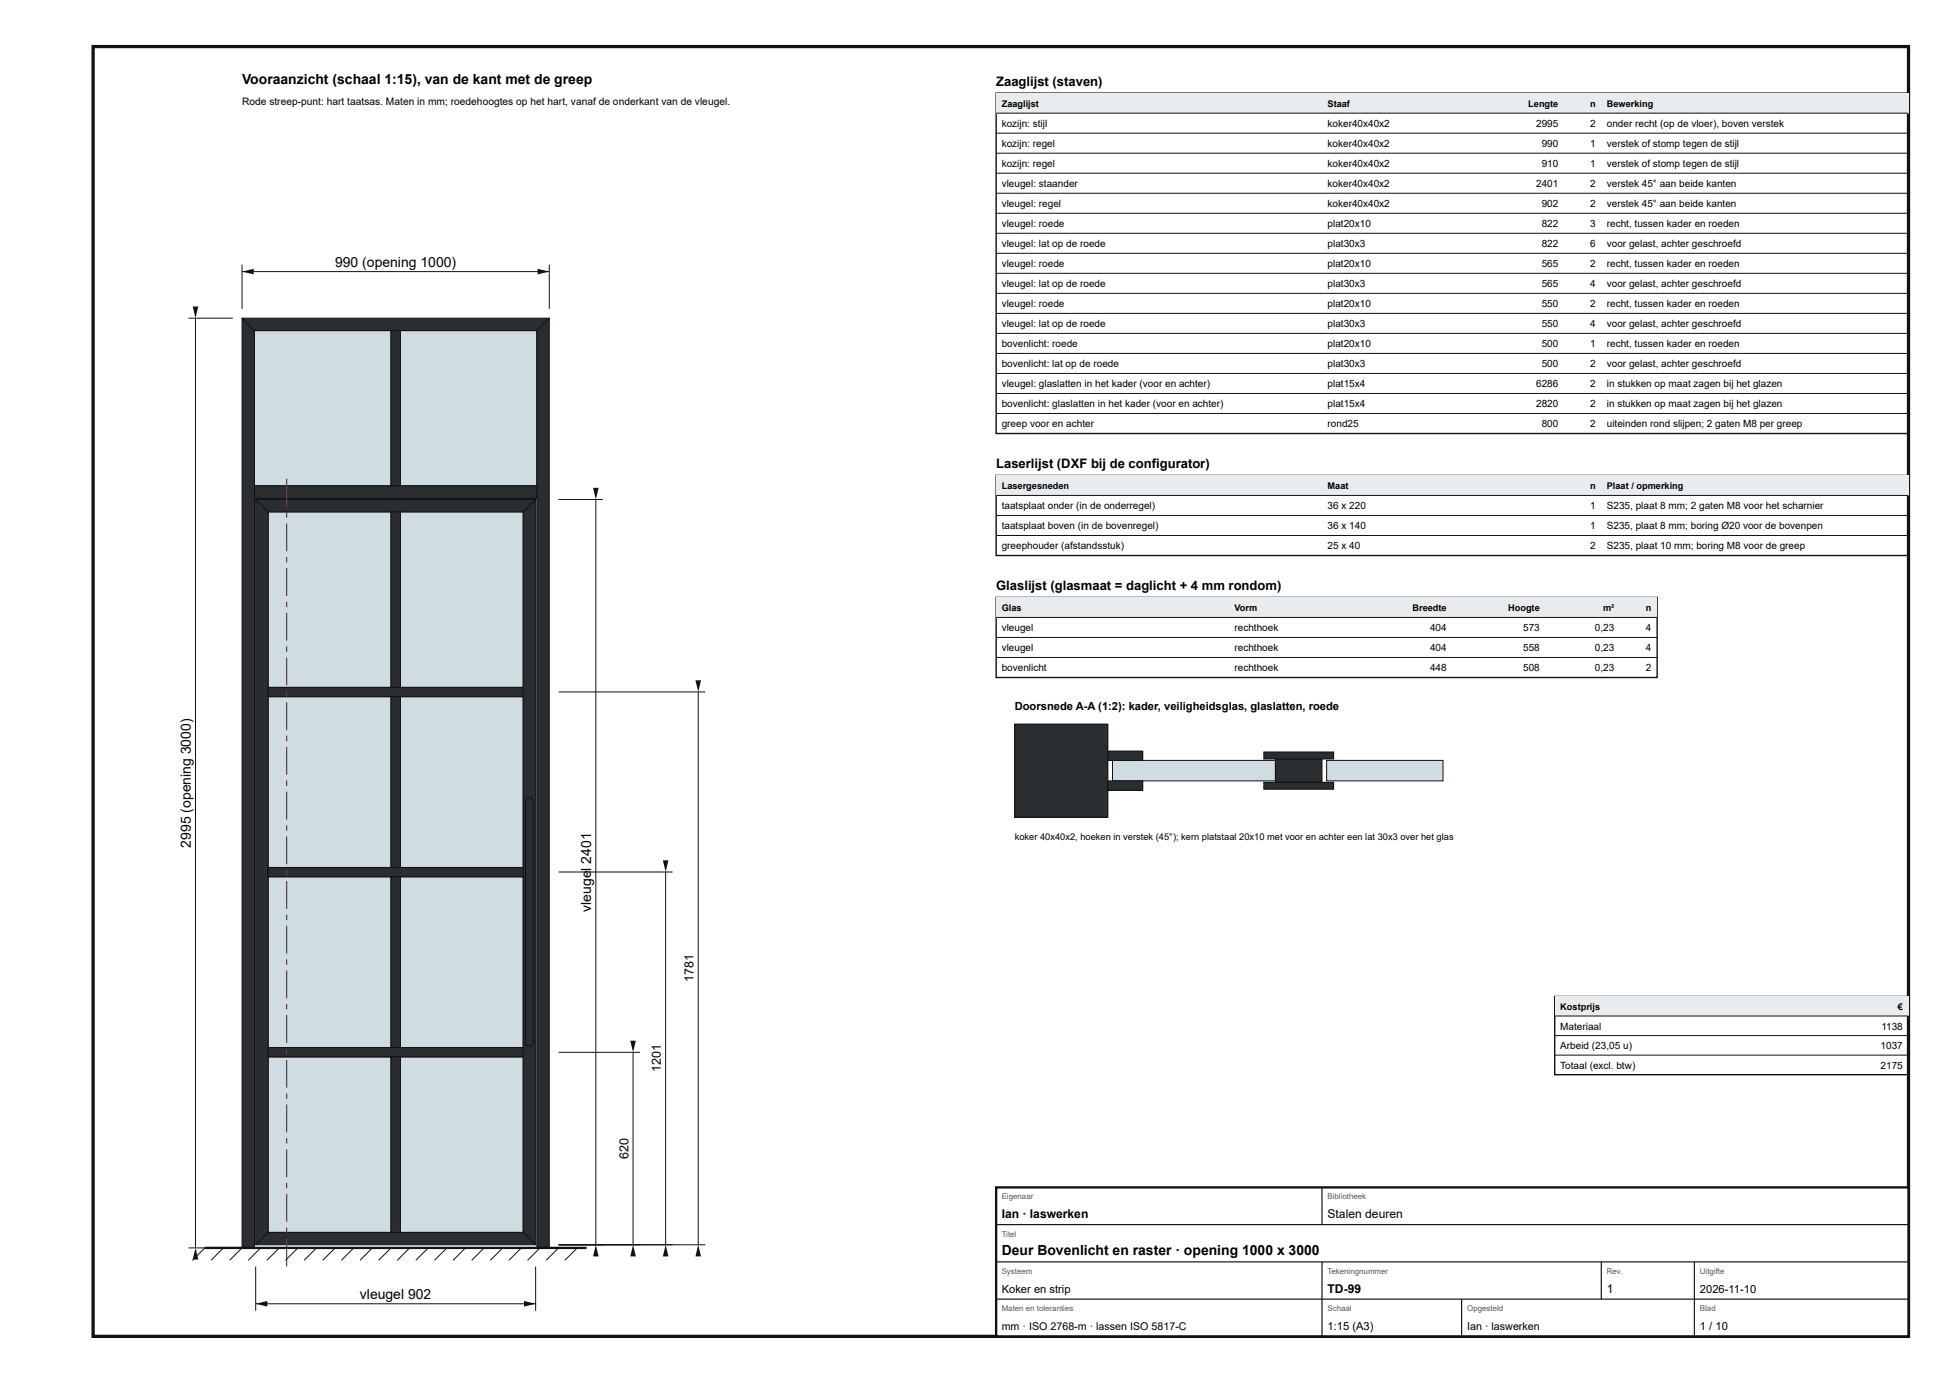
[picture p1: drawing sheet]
<svg xmlns="http://www.w3.org/2000/svg" width="420mm" height="297mm" viewBox="0 0 420 297" stroke-linecap="round" stroke-linejoin="round" font-family="sans-serif">
<defs><g id="words">
<g font-size="3">
<text x="52" y="18">Vooraanzicht (schaal 1:15), van de kant met de greep</text>
<text x="72" y="57.3">990 (opening 1000)</text>
<text x="41" y="182" transform="rotate(-90 41 182)">2995 (opening 3000)</text>
<text x="127" y="187" transform="rotate(-90 127 187)">l 2401</text>
<text x="127" y="195.8" transform="rotate(-90 127 195.8)">vleuge</text>
<text x="215.2" y="269.6">Deur Bovenlicht en raster · opening 1000 x 3000</text>
<text x="77.3" y="279">vleugel 902</text>
</g>
<g font-size="2.8">
<text x="214" y="18.5">Zaaglijst (staven)</text>
<text x="214" y="100.6">Laserlijst (DXF bij de configurator)</text>
<text x="214" y="126.8">Glaslijst (glasmaat = daglicht + 4 mm rondom)</text>
</g>
<g font-size="2.7">
<text x="149" y="211" transform="rotate(-90 149 211)">1781</text>
<text x="142" y="230.3" transform="rotate(-90 142 230.3)">1201</text>
<text x="135" y="248.9" transform="rotate(-90 135 248.9)">620</text>
</g>
<g font-size="2.6">
<text x="215.2" y="261.6">Ian · laswerken</text>
<text x="285.2" y="261.6">Stalen deuren</text>
<text x="285.2" y="277.6">TD-99</text>
<text x="345.2" y="277.6">1</text>
</g>
<g font-size="2.4">
<text x="218" y="152.5">Doorsnede A-A (1:2): kader, veiligheidsglas, glaslatten, roede</text>
<text x="215.2" y="277.6">Koker en strip</text>
<text x="365.2" y="277.6">2026-11-10</text>
<text x="285.2" y="285.6">1:15 (A3)</text>
<text x="365.2" y="285.6">1 / 10</text>
</g>
<g font-size="2.3">
<text x="215.2" y="285.6">mm · ISO 2768-m · lassen ISO 5817-C</text>
<text x="315.2" y="285.6">Ian · laswerken</text>
</g>
<text font-size="2.2" x="52" y="22.5">Rode streep-punt: hart taatsas. Maten in mm; roedehoogtes op het hart, vanaf de onderkant van de vleugel.</text>
<g font-size="2.1">
<text x="215.2" y="27.3">kozijn: stijl</text>
<text x="285.2" y="27.3">koker40x40x2</text>
<text x="330" y="27.3">2995</text>
<text x="341.6" y="27.3">2</text>
<text x="345.2" y="27.3">onder recht (op de vloer), boven verstek</text>
<text x="215.2" y="31.6">kozijn: regel</text>
<text x="215.2" y="35.9">kozijn: regel</text>
<text x="285.2" y="31.6">koker40x40x2</text>
<text x="285.2" y="35.9">koker40x40x2</text>
<text x="331.2" y="31.6">990</text>
<text x="331.2" y="35.9">910</text>
<text x="341.6" y="31.6">1</text>
<text x="341.6" y="35.9">1</text>
<text x="345.2" y="31.6">verstek of stomp tegen de stijl</text>
<text x="345.2" y="35.9">verstek of stomp tegen de stijl</text>
<text x="215.2" y="40.2">vleugel: staander</text>
<text x="285.2" y="40.2">koker40x40x2</text>
<text x="330" y="40.2">2401</text>
<text x="341.6" y="40.2">2</text>
<text x="345.2" y="40.2">verstek 45° aan beide kanten</text>
<text x="215.2" y="44.5">vleugel: regel</text>
<text x="285.2" y="44.5">koker40x40x2</text>
<text x="331.2" y="44.5">902</text>
<text x="341.6" y="44.5">2</text>
<text x="345.2" y="44.5">verstek 45° aan beide kanten</text>
<text x="215.2" y="48.8">vleugel: roede</text>
<text x="215.2" y="53.1">vleugel: lat op de roede</text>
<text x="285.2" y="48.8">plat20x10</text>
<text x="285.2" y="53.1">plat30x3</text>
<text x="331.2" y="48.8">822</text>
<text x="331.2" y="53.1">822</text>
<text x="341.6" y="48.8">3</text>
<text x="341.6" y="53.1">6</text>
<text x="345.2" y="48.8">recht, tussen kader en roeden</text>
<text x="345.2" y="53.1">voor gelast, achter geschroefd</text>
<text x="215.2" y="57.4">vleugel: roede</text>
<text x="285.2" y="57.4">plat20x10</text>
<text x="331.2" y="57.4">565</text>
<text x="341.6" y="57.4">2</text>
<text x="345.2" y="57.4">recht, tussen kader en roeden</text>
<text x="215.2" y="61.7">vleugel: lat op de roede</text>
<text x="285.2" y="61.7">plat30x3</text>
<text x="331.2" y="61.7">565</text>
<text x="341.6" y="61.7">4</text>
<text x="345.2" y="61.7">voor gelast, achter geschroefd</text>
<text x="215.2" y="66">vleugel: roede</text>
<text x="215.2" y="70.3">vleugel: lat op de roede</text>
<text x="285.2" y="66">plat20x10</text>
<text x="285.2" y="70.3">plat30x3</text>
<text x="331.2" y="66">550</text>
<text x="331.2" y="70.3">550</text>
<text x="341.6" y="66">2</text>
<text x="341.6" y="70.3">4</text>
<text x="345.2" y="66">recht, tussen kader en roeden</text>
<text x="345.2" y="70.3">voor gelast, achter geschroefd</text>
<text x="215.2" y="74.6">bovenlicht: roede</text>
<text x="285.2" y="74.6">plat20x10</text>
<text x="331.2" y="74.6">500</text>
<text x="341.6" y="74.6">1</text>
<text x="345.2" y="74.6">recht, tussen kader en roeden</text>
<text x="215.2" y="78.9">bovenlicht: lat op de roede</text>
<text x="215.2" y="83.2">vleugel: glaslatten in het kader (voor en achter)</text>
<text x="285.2" y="78.9">plat30x3</text>
<text x="285.2" y="83.2">plat15x4</text>
<text x="330" y="83.2">6286</text>
<text x="331.2" y="78.9">500</text>
<text x="341.6" y="78.9">2</text>
<text x="341.6" y="83.2">2</text>
<text x="345.2" y="78.9">voor gelast, achter geschroefd</text>
<text x="345.2" y="83.2">in stukken op maat zagen bij het glazen</text>
<text x="215.2" y="87.5">bovenlicht: glaslatten in het kader (voor en achter)</text>
<text x="285.2" y="87.5">plat15x4</text>
<text x="330" y="87.5">2820</text>
<text x="341.6" y="87.5">2</text>
<text x="345.2" y="87.5">in stukken op maat zagen bij het glazen</text>
<text x="215.2" y="91.8">greep voor en achter</text>
<text x="285.2" y="91.8">rond25</text>
<text x="331.2" y="91.8">800</text>
<text x="341.6" y="91.8">2</text>
<text x="345.2" y="91.8">uiteinden rond slijpen; 2 gaten M8 per greep</text>
<text x="215.2" y="109.4">taatsplaat onder (in de onderregel)</text>
<text x="215.2" y="113.7">taatsplaat boven (in de bovenregel)</text>
<text x="285.2" y="109.4">36 x 220</text>
<text x="285.2" y="113.7">36 x 140</text>
<text x="341.6" y="109.4">1</text>
<text x="341.6" y="113.7">1</text>
<text x="345.2" y="109.4">S235, plaat 8 mm; 2 gaten M8 voor het scharnier</text>
<text x="345.2" y="113.7">S235, plaat 8 mm; boring Ø20 voor de bovenpen</text>
<text x="215.2" y="118">greephouder (afstandsstuk)</text>
<text x="285.2" y="118">25 x 40</text>
<text x="341.6" y="118">2</text>
<text x="345.2" y="118">S235, plaat 10 mm; boring M8 voor de greep</text>
<text x="215.2" y="135.6">vleugel</text>
<text x="265.2" y="135.6">rechthoek</text>
<text x="307.2" y="135.6">404</text>
<text x="327.2" y="135.6">573</text>
<text x="342.6" y="135.6">0,23</text>
<text x="353.6" y="135.6">4</text>
<text x="215.2" y="139.9">vleugel</text>
<text x="265.2" y="139.9">rechthoek</text>
<text x="307.2" y="139.9">404</text>
<text x="327.2" y="139.9">558</text>
<text x="342.6" y="139.9">0,23</text>
<text x="353.6" y="139.9">4</text>
<text x="215.2" y="144.2">bovenlicht</text>
<text x="265.2" y="144.2">rechthoek</text>
<text x="307.2" y="144.2">448</text>
<text x="327.2" y="144.2">508</text>
<text x="342.6" y="144.2">0,23</text>
<text x="353.6" y="144.2">2</text>
<text x="335.2" y="221.1">Materiaal</text>
<text x="404.2" y="221.1">1138</text>
<text x="335.2" y="225.3">Arbeid (23,05 u)</text>
<text x="404" y="225.3">1037</text>
<text x="335.2" y="229.5">Totaal (excl. btw)</text>
<text x="404" y="229.5">2175</text>
</g>
<g font-size="2">
<text x="215.2" y="23">Zaaglijst</text>
<text x="285.2" y="23">Staaf</text>
<text x="328.3" y="23">Lengte</text>
<text x="341.6" y="23">n</text>
<text x="345.2" y="23">Bewerking</text>
<text x="215.2" y="105.1">Lasergesneden</text>
<text x="285.2" y="105.1">Maat</text>
<text x="341.6" y="105.1">n</text>
<text x="345.2" y="105.1">Plaat / opmerking</text>
<text x="215.2" y="131.3">Glas</text>
<text x="265.2" y="131.3">Vorm</text>
<text x="303.4" y="131.3">Breedte</text>
<text x="324" y="131.3">Hoogte</text>
<text x="344.4" y="131.3">m²</text>
<text x="353.6" y="131.3">n</text>
<text x="218" y="180.5">koker 40x40x2, hoeken in verstek (45°); kern platstaal 20x10 met voor en achter een lat 30x3 over het glas</text>
<text x="335.2" y="216.9">Kostprijs</text>
<text x="407.7" y="216.9">€</text>
</g>
<g font-size="1.7" fill="#555">
<text x="215.2" y="257.6">Eigenaar</text>
<text x="285.2" y="257.6">Bibliotheek</text>
<text x="215.2" y="265.6">Titel</text>
<text x="215.2" y="273.6">Systeem</text>
<text x="285.2" y="273.6">Tekeningnummer</text>
<text x="345.2" y="273.6">Rev.</text>
<text x="365.2" y="273.6">Uitgifte</text>
<text x="215.2" y="281.6">Maten en toleranties</text>
<text x="285.2" y="281.6">Schaal</text>
<text x="315.2" y="281.6">Opgesteld</text>
<text x="365.2" y="281.6">Blad</text>
</g>
</g></defs>
<path d="M20 10h390v277h-390z" fill="none" stroke="#111" stroke-width=".7" stroke-linecap="butt"/>
<path d="M57.6 227h26.4v37.7h-26.4z" fill="#cfdde3"/>
<path d="M57.6 227h26.4v37.7h-26.4z" fill="none" stroke="#111" stroke-width=".21"/>
<path d="M86 227h26.4v37.7h-26.4z" fill="#cfdde3"/>
<path d="M86 227h26.4v37.7h-26.4z" fill="none" stroke="#111" stroke-width=".21"/>
<path d="M57.6 188.3h26.4v36.7h-26.4z" fill="#cfdde3"/>
<path d="M57.6 188.3h26.4v36.7h-26.4z" fill="none" stroke="#111" stroke-width=".21"/>
<path d="M86 188.3h26.4v36.7h-26.4z" fill="#cfdde3"/>
<path d="M86 188.3h26.4v36.7h-26.4z" fill="none" stroke="#111" stroke-width=".21"/>
<path d="M57.6 149.6h26.4v36.7h-26.4z" fill="#cfdde3"/>
<path d="M57.6 149.6h26.4v36.7h-26.4z" fill="none" stroke="#111" stroke-width=".21"/>
<path d="M86 149.6h26.4v36.7h-26.4z" fill="#cfdde3"/>
<path d="M86 149.6h26.4v36.7h-26.4z" fill="none" stroke="#111" stroke-width=".21"/>
<path d="M57.6 109.9h26.4v37.7h-26.4z" fill="#cfdde3"/>
<path d="M57.6 109.9h26.4v37.7h-26.4z" fill="none" stroke="#111" stroke-width=".21"/>
<path d="M86 109.9h26.4v37.7h-26.4z" fill="#cfdde3"/>
<path d="M86 109.9h26.4v37.7h-26.4z" fill="none" stroke="#111" stroke-width=".21"/>
<path d="M54.7 71h29.3v33.3h-29.3z" fill="#cfdde3"/>
<path d="M54.7 71h29.3v33.3h-29.3z" fill="none" stroke="#111" stroke-width=".21"/>
<path d="M86 71h29.3v33.3h-29.3z" fill="#cfdde3"/>
<path d="M86 71h29.3v33.3h-29.3z" fill="none" stroke="#111" stroke-width=".21"/>
<path d="M52 68.3l2.7 2.7v197h-2.7z" fill="#2b2e31"/>
<path d="M52 68.3l2.7 2.7v197h-2.7z" fill="none" stroke="#111" stroke-width=".21"/>
<path d="M115.3 71l2.7-2.7v199.7h-2.7z" fill="#2b2e31"/>
<path d="M115.3 71l2.7-2.7v199.7h-2.7z" fill="none" stroke="#111" stroke-width=".21"/>
<path d="M52 68.3h66l-2.7 2.7h-60.6z" fill="#2b2e31"/>
<path d="M52 68.3h66l-2.7 2.7h-60.6z" fill="none" stroke="#111" stroke-width=".21"/>
<path d="M54.7 104.3h60.6v2.7h-60.6z" fill="#2b2e31"/>
<path d="M54.7 104.3h60.6v2.7h-60.6z" fill="none" stroke="#111" stroke-width=".21"/>
<path d="M54.9 107.3l2.7 2.6v154.8l-2.7 2.6z" fill="#2b2e31"/>
<path d="M54.9 107.3l2.7 2.6v154.8l-2.7 2.6z" fill="none" stroke="#111" stroke-width=".21"/>
<path d="M112.4 109.9l2.7-2.6v160l-2.7-2.6z" fill="#2b2e31"/>
<path d="M112.4 109.9l2.7-2.6v160l-2.7-2.6z" fill="none" stroke="#111" stroke-width=".21"/>
<path d="M54.9 267.3l2.7-2.6h54.8l2.7 2.6z" fill="#2b2e31"/>
<path d="M54.9 267.3l2.7-2.6h54.8l2.7 2.6z" fill="none" stroke="#111" stroke-width=".21"/>
<path d="M54.9 107.3h60.2l-2.7 2.6h-54.8z" fill="#2b2e31"/>
<path d="M54.9 107.3h60.2l-2.7 2.6h-54.8z" fill="none" stroke="#111" stroke-width=".21"/>
<path d="M57.6 225h54.8v2h-54.8z" fill="#2b2e31"/>
<path d="M57.6 225h54.8v2h-54.8z" fill="none" stroke="#111" stroke-width=".21"/>
<path d="M57.6 186.3h54.8v2h-54.8z" fill="#2b2e31"/>
<path d="M57.6 186.3h54.8v2h-54.8z" fill="none" stroke="#111" stroke-width=".21"/>
<path d="M57.6 147.6h54.8v2h-54.8z" fill="#2b2e31"/>
<path d="M57.6 147.6h54.8v2h-54.8z" fill="none" stroke="#111" stroke-width=".21"/>
<path d="M84 227h2v37.7h-2z" fill="#2b2e31"/>
<path d="M84 227h2v37.7h-2z" fill="none" stroke="#111" stroke-width=".21"/>
<path d="M84 188.3h2v36.7h-2z" fill="#2b2e31"/>
<path d="M84 188.3h2v36.7h-2z" fill="none" stroke="#111" stroke-width=".21"/>
<path d="M84 149.6h2v36.7h-2z" fill="#2b2e31"/>
<path d="M84 149.6h2v36.7h-2z" fill="none" stroke="#111" stroke-width=".21"/>
<path d="M84 109.9h2v37.7h-2z" fill="#2b2e31"/>
<path d="M84 109.9h2v37.7h-2z" fill="none" stroke="#111" stroke-width=".21"/>
<path d="M84 71h2v33.3h-2z" fill="#2b2e31"/>
<path d="M84 71h2v33.3h-2z" fill="none" stroke="#111" stroke-width=".21"/>
<path d="M61.5 266h.2v6h-.2zM61.5 263.6h.2v1.2h-.2zM61.5 256.4h.2v6h-.2zM61.5 254h.2v1.2h-.2zM61.5 246.8h.2v6h-.2zM61.5 244.4h.2v1.2h-.2zM61.5 237.2h.2v6h-.2zM61.5 234.8h.2v1.2h-.2zM61.5 227.6h.2v6h-.2zM61.5 225.2h.2v1.2h-.2zM61.5 218h.2v6h-.2zM61.5 215.6h.2v1.2h-.2zM61.5 208.4h.2v6h-.2zM61.5 206h.2v1.2h-.2zM61.5 198.8h.2v6h-.2zM61.5 196.4h.2v1.2h-.2zM61.5 189.2h.2v6h-.2zM61.5 186.8h.2v1.2h-.2zM61.5 179.6h.2v6h-.2zM61.5 177.2h.2v1.2h-.2zM61.5 170h.2v6h-.2zM61.5 167.6h.2v1.2h-.2zM61.5 160.4h.2v6h-.2zM61.5 158h.2v1.2h-.2zM61.5 150.8h.2v6h-.2zM61.5 148.4h.2v1.2h-.2zM61.5 141.2h.2v6h-.2zM61.5 138.8h.2v1.2h-.2zM61.5 131.6h.2v6h-.2zM61.5 129.2h.2v1.2h-.2zM61.5 122h.2v6h-.2zM61.5 119.6h.2v1.2h-.2zM61.5 112.4h.2v6h-.2zM61.5 110h.2v1.2h-.2zM61.5 102.8h.2v6h-.2z" fill="#b00"/>
<path d="M113.1 171.6a.84 .84 0 0 1 .9-.2 .84 .84 0 0 1 .6 .7v51.8a.84 .84 0 0 1-.9 .8 .84 .84 0 0 1-.8-.8v-51.8z" fill="#2b2e31"/>
<g fill="none" stroke="#111" stroke-width=".21">
<path d="M52 56.8v9.5M52 58.3h66M118 56.8v9.5M113.1 171.6a.84 .84 0 0 1 .9-.2 .84 .84 0 0 1 .6 .7v51.8a.84 .84 0 0 1-.9 .8 .84 .84 0 0 1-.8-.8v-51.8zM44 268l-2.7 2.7M48 268l-2.7 2.7M52 268l-2.7 2.7M56 268l-2.7 2.7M60 268l-2.7 2.7M64 268l-2.7 2.7M68 268l-2.7 2.7M72 268l-2.7 2.7"/>
<path d="M76 268l-2.7 2.7M80 268l-2.7 2.7M84 268l-2.7 2.7M88 268l-2.7 2.7M92 268l-2.7 2.7M96 268l-2.7 2.7M100 268l-2.7 2.7M104 268l-2.7 2.7M108 268l-2.7 2.7M112 268l-2.7 2.7M116 268l-2.7 2.7M120 268l-2.7 2.7"/>
<path d="M124 268l-2.7 2.7"/>
</g>
<path d="M44 268h82" fill="none" stroke="#111" stroke-width=".5"/>
<g fill="#111">
<path d="M52 58.3l2.5-.6v1.2z"/>
<path d="M115.5 57.7l2.5 .6-2.5 .6z"/>
</g>
<path d="M40.5 68.3h9.5M42 68.3v199.7M40.5 268h9.5" fill="none" stroke="#111" stroke-width=".21"/>
<g fill="#111">
<path d="M42 268l.6 2.5h-1.2z"/>
<path d="M41.4 65.8h1.2l-.6 2.5z"/>
</g>
<path d="M54.9 272v9.5M54.9 280h60.2M115.1 272v9.5" fill="none" stroke="#111" stroke-width=".21"/>
<g fill="#111">
<path d="M54.9 280l2.5-.6v1.2z"/>
<path d="M112.6 279.4l2.5 .6-2.5 .6z"/>
</g>
<path d="M120 107.3h9.5M128 107.3v160M120 267.3h9.5" fill="none" stroke="#111" stroke-width=".21"/>
<g fill="#111">
<path d="M128 267.3l.6 2.5h-1.2z"/>
<path d="M127.4 104.8h1.2l-.6 2.5z"/>
</g>
<path d="M120 226h17.5M136 226v41.3M120 267.3h17.5" fill="none" stroke="#111" stroke-width=".21"/>
<g fill="#111">
<path d="M136 267.3l.6 2.5h-1.2z"/>
<path d="M135.4 223.5h1.2l-.6 2.5z"/>
</g>
<path d="M120 187.3h24.5M143 187.3v80M120 267.3h24.5" fill="none" stroke="#111" stroke-width=".21"/>
<g fill="#111">
<path d="M143 267.3l.6 2.5h-1.2z"/>
<path d="M142.4 184.8h1.2l-.6 2.5z"/>
</g>
<path d="M120 148.6h31.5M150 148.6v118.7M120 267.3h31.5" fill="none" stroke="#111" stroke-width=".21"/>
<g fill="#111">
<path d="M150 267.3l.6 2.5h-1.2z"/>
<path d="M149.4 146.1h1.2l-.6 2.5z"/>
</g>
<path d="M214 20h196v73.1h-196z" fill="none" stroke="#111" stroke-width=".3"/>
<path d="M214 20h196v4.3h-196z" fill="#e9ecee"/>
<g fill="none" stroke="#111" stroke-width=".21">
<path d="M214 24.3h196M214 28.6h196M214 32.9h196M214 37.2h196M214 41.5h196M214 45.8h196M214 50.1h196M214 54.4h196M214 58.7h196M214 63h196M214 67.3h196M214 71.6h196"/>
<path d="M214 75.9h196M214 80.2h196M214 84.5h196M214 88.8h196"/>
</g>
<path d="M214 102.1h196v17.2h-196z" fill="none" stroke="#111" stroke-width=".3"/>
<path d="M214 102.1h196v4.3h-196z" fill="#e9ecee"/>
<path d="M214 106.4h196M214 110.7h196M214 115h196" fill="none" stroke="#111" stroke-width=".21"/>
<path d="M214 128.3h142v17.2h-142z" fill="none" stroke="#111" stroke-width=".3"/>
<path d="M214 128.3h142v4.3h-142z" fill="#e9ecee"/>
<path d="M214 132.6h142M214 136.9h142M214 141.2h142" fill="none" stroke="#111" stroke-width=".21"/>
<path d="M218 155.5h20v20h-20z" fill="#2b2e31"/>
<path d="M218 155.5h20v20h-20z" fill="none" stroke="#111" stroke-width=".21"/>
<path d="M239 163.3h35v4.4h-35z" fill="#cfdde3"/>
<path d="M239 163.3h35v4.4h-35z" fill="none" stroke="#111" stroke-width=".21"/>
<path d="M238 161.3h7.5v2h-7.5z" fill="#2b2e31"/>
<path d="M238 161.3h7.5v2h-7.5z" fill="none" stroke="#111" stroke-width=".21"/>
<path d="M238 167.7h7.5v2h-7.5z" fill="#2b2e31"/>
<path d="M238 167.7h7.5v2h-7.5z" fill="none" stroke="#111" stroke-width=".21"/>
<path d="M274 163h10v5h-10z" fill="#2b2e31"/>
<path d="M274 163h10v5h-10z" fill="none" stroke="#111" stroke-width=".21"/>
<path d="M271.5 161.5h15v1.5h-15z" fill="#2b2e31"/>
<path d="M271.5 161.5h15v1.5h-15z" fill="none" stroke="#111" stroke-width=".21"/>
<path d="M271.5 168h15v1.5h-15z" fill="#2b2e31"/>
<path d="M271.5 168h15v1.5h-15z" fill="none" stroke="#111" stroke-width=".21"/>
<path d="M285 163.3h25v4.4h-25z" fill="#cfdde3"/>
<path d="M285 163.3h25v4.4h-25z" fill="none" stroke="#111" stroke-width=".21"/>
<path d="M334 214h76v16.8h-76z" fill="none" stroke="#111" stroke-width=".3"/>
<path d="M334 214h76v4.2h-76z" fill="#e9ecee"/>
<path d="M334 218.2h76M334 222.4h76M334 226.6h76" fill="none" stroke="#111" stroke-width=".21"/>
<path d="M214 255h196v32h-196z" fill="#fff"/>
<path d="M214 255h196v32h-196z" fill="none" stroke="#111" stroke-width=".5"/>
<path d="M284 255v8M214 263h196M214 271h196M214 279h196M284 271v16M314 279v8M344 271v8M364 271v16" fill="none" stroke="#111" stroke-width=".25"/>
<use href="#words"/>
</svg>
